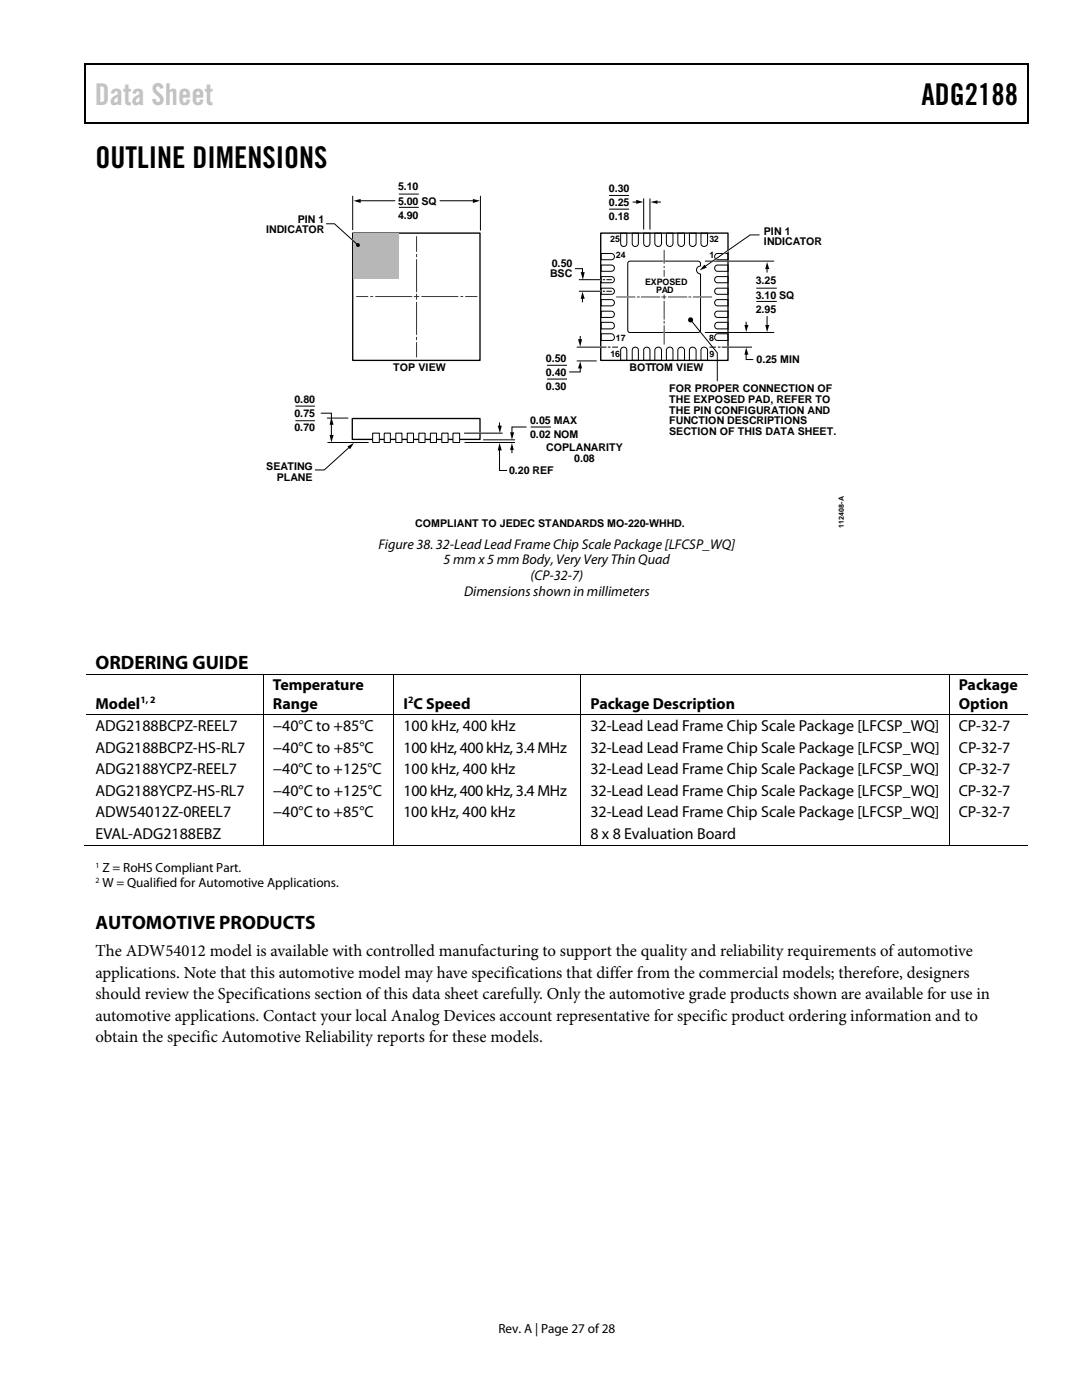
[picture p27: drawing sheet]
<svg xmlns="http://www.w3.org/2000/svg" width="216mm" height="279mm" viewBox="0 0 216 279" stroke-linecap="round" stroke-linejoin="round" font-family="sans-serif">
<defs><g id="words">
<text font-size="6" fill="#c0c0c0" x="18.9" y="21">Data Sheet</text>
<g font-size="6">
<text x="183.9" y="21">ADG2188</text>
<text x="19" y="33.6">OUTLINE DIMENSIONS</text>
</g>
<g font-size="3.9">
<text x="19" y="133.5">ORDERING GUIDE</text>
<text x="19" y="185.4">AUTOMOTIVE PRODUCTS</text>
</g>
<g font-size="3.3">
<text x="19" y="190.9">The ADW54012 model is available with controlled manufacturing to support the quality and reliability requirements of automotive</text>
<text x="19" y="195.2">applications. Note that this automotive model may have specifications that differ from the commercial models; therefore, designers</text>
<text x="19" y="199.4">should review the Specifications section of this data sheet carefully. Only the automotive grade products shown are available for use in</text>
<text x="19" y="203.7">automotive applications. Contact your local Analog Devices account representative for specific product ordering information and to</text>
<text x="19" y="208">obtain the specific Automotive Reliability reports for these models.</text>
</g>
<g font-size="3.2">
<text x="54.5" y="137.8">Temperature</text>
<text x="191.3" y="137.8">Package</text>
<text x="19" y="141.4">Model</text>
<text x="54.5" y="141.4">Range</text>
<text x="80.5" y="141.4">I C Speed</text>
<text x="117.8" y="141.4">Package Description</text>
<text x="191.3" y="141.4">Option</text>
<text x="19" y="145.9">ADG2188BCPZ-REEL7</text>
<text x="54.4" y="145.9">−40°C to +85°C</text>
<text x="80.5" y="145.9">100 kHz, 400 kHz</text>
<text x="117.8" y="145.9">32-Lead Lead Frame Chip Scale Package [LFCSP_WQ]</text>
<text x="191.3" y="145.9">CP-32-7</text>
<text x="19" y="150.2">ADG2188BCPZ-HS-RL7</text>
<text x="19" y="154.5">ADG2188YCPZ-REEL7</text>
<text x="54.4" y="154.5">−40°C to +125°C</text>
<text x="54.4" y="150.2">−40°C to +85°C</text>
<text x="80.5" y="154.5">100 kHz, 400 kHz</text>
<text x="80.5" y="150.2">100 kHz, 400 kHz, 3.4 MHz</text>
<text x="117.8" y="154.5">32-Lead Lead Frame Chip Scale Package [LFCSP_WQ]</text>
<text x="117.8" y="150.2">32-Lead Lead Frame Chip Scale Package [LFCSP_WQ]</text>
<text x="191.3" y="154.5">CP-32-7</text>
<text x="191.3" y="150.2">CP-32-7</text>
<text x="19" y="158.8">ADG2188YCPZ-HS-RL7</text>
<text x="54.4" y="158.8">−40°C to +125°C</text>
<text x="80.5" y="158.8">100 kHz, 400 kHz, 3.4 MHz</text>
<text x="117.8" y="158.8">32-Lead Lead Frame Chip Scale Package [LFCSP_WQ]</text>
<text x="191.3" y="158.8">CP-32-7</text>
<text x="19" y="163.1">ADW54012Z-0REEL7</text>
<text x="19" y="167.4">EVAL-ADG2188EBZ</text>
<text x="54.4" y="163.1">−40°C to +85°C</text>
<text x="80.5" y="163.1">100 kHz, 400 kHz</text>
<text x="117.8" y="167.4">8 x 8 Evaluation Board</text>
<text x="117.8" y="163.1">32-Lead Lead Frame Chip Scale Package [LFCSP_WQ]</text>
<text x="191.3" y="163.1">CP-32-7</text>
</g>
<g font-size="2.8">
<text x="75.5" y="109.5">Figure 38. 32-Lead Lead Frame Chip Scale Package [LFCSP_WQ]</text>
<text x="88.5" y="112.6">5 mm x 5 mm Body, Very Very Thin Quad</text>
<text x="92.6" y="119">Dimensions shown in millimeters</text>
<text x="105.9" y="115.8">(CP-32-7)</text>
</g>
<g font-size="2.6">
<text x="20.4" y="174.1">Z = RoHS Compliant Part.</text>
<text x="20.4" y="177">W = Qualified for Automotive Applications.</text>
<text x="99.5" y="266">Rev. A | Page 27 of 28</text>
</g>
<g font-size="2.1">
<text x="79.4" y="38">5.10</text>
<text x="79.4" y="40.8">5.00 SQ</text>
<text x="121.5" y="38.2">0.30</text>
<text x="121.5" y="41.1">0.25</text>
<text x="53.1" y="46.5">INDICATOR</text>
<text x="59.4" y="44.4">PIN 1</text>
<text x="79.4" y="43.7">4.90</text>
<text x="121.5" y="43.9">0.18</text>
<text x="152.4" y="46.8">PIN 1</text>
<text x="110.1" y="53.2">0.50</text>
<text x="152.4" y="48.9">INDICATOR</text>
<text x="109.8" y="55.4">BSC</text>
<text x="150.8" y="56.7">3.25</text>
<text x="150.8" y="59.6">3.10 SQ</text>
<text x="150.8" y="62.4">2.95</text>
<text x="78.5" y="74.1">TOP VIEW</text>
<text x="108.9" y="72.2">0.50</text>
<text x="108.9" y="75">0.40</text>
<text x="108.9" y="77.9">0.30</text>
<text x="125.6" y="74.1">BOTTOM VIEW</text>
<text x="151" y="72.4">0.25 MIN</text>
<text x="58.8" y="80.5">0.80</text>
<text x="58.8" y="83.3">0.75</text>
<text x="133.5" y="78.3">FOR PROPER CONNECTION OF</text>
<text x="133.5" y="80.4">THE EXPOSED PAD, REFER TO</text>
<text x="133.5" y="82.6">THE PIN CONFIGURATION AND</text>
<text x="58.8" y="86.1">0.70</text>
<text x="105.8" y="84.5">0.05 MAX</text>
<text x="105.8" y="87.4">0.02 NOM</text>
<text x="133.5" y="84.7">FUNCTION DESCRIPTIONS</text>
<text x="133.5" y="86.8">SECTION OF THIS DATA SHEET.</text>
<text x="53.1" y="93.9">SEATING</text>
<text x="55.2" y="96">PLANE</text>
<text x="101.6" y="94.6">0.20 REF</text>
<text x="109" y="90.1">COPLANARITY</text>
<text x="114.6" y="92.2">0.08</text>
<text x="82.8" y="105.2">COMPLIANT TO JEDEC STANDARDS MO-220-WHHD.</text>
</g>
<g font-size="1.9">
<text x="28" y="140.4">1, 2</text>
<text x="81.4" y="140.4">2</text>
</g>
<g font-size="1.8">
<text x="121.8" y="48.3">25</text>
<text x="122.9" y="51.5">24</text>
<text x="141.6" y="48.3">32</text>
<text x="141.6" y="51.4">1</text>
<text x="128.7" y="56.8">EXPOSED</text>
<text x="130.9" y="58.4">PAD</text>
<text x="121.8" y="71.2">16</text>
<text x="122.9" y="68">17</text>
<text x="141.5" y="68">8</text>
<text x="141.6" y="71.2">9</text>
</g>
<g font-size="1.6">
<text x="19" y="173.2">1</text>
<text x="19" y="176.1">2</text>
</g>
<text font-size="1.4" x="168.4" y="105.3" transform="rotate(-90 168.4 105.3)">112408-A</text>
</g></defs>
<path d="M16.9 12.7h.2v1h-.2zM205.1 12.7h.2v1h-.2zM205.1 12.7h.2v.3h-.2zM82.3 24.4h.2v.3h-.2zM205.1 24.4h.2v.3h-.2z" fill="#000"/>
<path d="M16.9 12.8h188.2M17 13.7v11M205.2 13.7v11M205.1 24.5h-188.2" fill="none" stroke="#000" stroke-width=".25"/>
<path d="M70.4 39.2v6.6M95.9 39.2v6.7M140.7 52.1h13.8M150.9 57.5h4.1M140.7 66.4h13.8M150.9 60.2h4.1" fill="none" stroke="#000" stroke-width=".2"/>
<path d="M119.9 46.5h25.4v25.4h-25.4zM70.3 83.5h25.5v4.2h-25.5z" fill="none" stroke="#000" stroke-width=".27"/>
<path d="M145.1 52.1h.3M145.1 66.4h.3" fill="none" stroke="#fff" stroke-width=".27"/>
<g fill="#fff" stroke="#000" stroke-width=".2">
<path d="M74.4 86.4h1.3v1.9h-1.3z"/>
<path d="M76.7 86.4h1.2v1.9h-1.2z"/>
<path d="M79 86.4h1.2v1.9h-1.2z"/>
<path d="M81.3 86.4h1.2v1.9h-1.2z"/>
<path d="M83.6 86.4h1.2v1.9h-1.2z"/>
<path d="M85.9 86.4h1.2v1.9h-1.2z"/>
<path d="M88.2 86.4h1.2v1.9h-1.2z"/>
<path d="M90.4 86.4h1.3v1.9h-1.3z"/>
</g>
<path d="M65.2 83.4h4.3M65.3 88.3h8.3M69.8 89.2l-5.1 4.6h-1.9M92.7 88.3h10.1M92.7 86.4h7.5M96.5 87.8h6.2M99.7 89.6v4.3h1.5M99.7 84.4v.8M102.2 89.6v.7M105.1 85.2h-2.9v1.3M105.9 85.2h4" fill="none" stroke="#000" stroke-width=".2"/>
<path d="M69.3 89.1l1.3-.7-.8 1.2zM99.3 84.9h.8l-.3 1.5zM99.7 88.4l.4 1.5h-.8zM101.8 86.3h.8l-.4 1.5zM102.2 88.4l.3 1.4h-.7z" fill="#000"/>
<path d="M70.1 47.7l.6 .6M95.6 86.4h.5" fill="none" stroke="#fff" stroke-width=".27"/>
<path d="M70.4 46.5h25.4v25.4h-25.4z" fill="none" stroke="#000" stroke-width=".27"/>
<path d="M70.5 46.6h9.2v9.1h-9.2z" fill="#b5b7b9"/>
<path d="M65.1 44.7h1.6l4.7 4.2M114.7 53.6h1.5v1M116.2 59.4v.9" fill="none" stroke="#000" stroke-width=".2"/>
<g fill="#000">
<path d="M115.9 54.3h.8l-.4 1.5zM116.2 58.2l.5 1.4h-.8z"/>
<circle cx="71.4" cy="48.9" r=".39"/>
</g>
<path d="M153.1 53.4v1" fill="none" stroke="#010101" stroke-width=".2"/>
<path d="M153.1 52.3l.4 1.4h-.8z" fill="#010101"/>
<path d="M153.1 63.1v2" fill="none" stroke="#010101" stroke-width=".2"/>
<path d="M152.7 64.9h.8l-.4 1.4z" fill="#010101"/>
<path d="M64 82.5h2.1v2.1M66.1 84.5v2.6" fill="none" stroke="#000" stroke-width=".2"/>
<path d="M65.8 86.8h.8l-.5 1.5zM66.1 83.3l.5 1.5h-.8z" fill="#000"/>
<path d="M87.7 40.1h6.9" fill="none" stroke="#010101" stroke-width=".2"/>
<path d="M94.4 39.7l1.4 .4-1.4 .4z" fill="#010101"/>
<path d="M71.7 40.1h7.2" fill="none" stroke="#010101" stroke-width=".2"/>
<path d="M70.5 40.1l1.5-.4v.8z" fill="#010101"/>
<path d="M119.6 55.8h.4M119.6 58.1h.4M125.2 59.3h.1M132.5 52v.3M132.6 48.6v.2M139.7 59.3h.2M145.6 49.8l-3.7 2.6M119.6 69.3h.4M132.5 60.4v.2M132.5 66.3v.1M132.6 61.7v.2M145.1 69.3h.5" fill="none" stroke="#fff" stroke-width=".27"/>
<g fill="none" stroke="#000" stroke-width=".2">
<path d="M79.6 38.7h4M121.5 39h4M128.4 39.7v6M129.7 39.7v6M79.6 41.4h4M115.6 55.8h4.4M115.6 58.1h4.4M120 59.8h2a.62 .62 0 0 1 .6 .6 .62 .62 0 0 1-.6 .6h-2zM120 57.5h2a.61 .61 0 0 1 .6 .6 .61 .61 0 0 1-.6 .6h-2zM120 55.2h2a.61 .61 0 0 1 .6 .6 .61 .61 0 0 1-.6 .6h-2zM120 52.9h2a.62 .62 0 0 1 .6 .6 .62 .62 0 0 1-.6 .6h-2zM120 50.6h2a.62 .62 0 0 1 .6 .6 .62 .62 0 0 1-.6 .6h-2z"/>
<path d="M120.4 55.8h.2M120.4 58.1h.2M121.1 55.8h.9M121.1 58.1h.9M121.5 41.7h4M123.8 46.5h1.3v2.1a.61 .61 0 0 1-.6 .6 .61 .61 0 0 1-.7-.6zM125.5 52.2l13.8-.1a.61 .61 0 0 1 .5 .7 .61 .61 0 0 1-.6 .5 .87 .87 0 0 0 .6 1.4v11.2l-.3 .4-13.8 .1-.2-.1-.2-.4v-13.4zM126.2 46.5h1.2v2.1a.61 .61 0 0 1-.6 .6 .61 .61 0 0 1-.6-.6zM126.2 40.3h1M128.4 46.5h1.3v2.1a.62 .62 0 0 1-.6 .6 .62 .62 0 0 1-.7-.6zM130.7 46.5h1.3v2.1a.67 .67 0 0 1-.7 .6 .67 .67 0 0 1-.6-.6zM130.9 40.3h1"/>
<path d="M133 46.5h1.3v2.1a.66 .66 0 0 1-.7 .6 .66 .66 0 0 1-.6-.6zM135.3 46.5h1.3v2.1a.67 .67 0 0 1-.7 .6 .67 .67 0 0 1-.6-.6zM137.6 46.5h1.3v2.1a.67 .67 0 0 1-.7 .6 .67 .67 0 0 1-.6-.6zM139.9 46.5h1.3v2.1a.66 .66 0 0 1-.7 .6 .66 .66 0 0 1-.6-.6zM142.8 60l.3-.2h2.2v1.2h-2.2a.63 .63 0 0 1-.3-1zM142.8 50.8l.3-.2h2.2v1.2h-2.2a.63 .63 0 0 1-.3-1zM142.9 57.6l2.4-.1v1.2h-2.2a.63 .63 0 0 1-.5-.4 .63 .63 0 0 1 .3-.7zM142.9 55.3l2.4-.1v1.2h-2.2a.63 .63 0 0 1-.5-.5 .63 .63 0 0 1 .3-.6zM142.9 53l2.4-.1v1.2h-2.2a.64 .64 0 0 1-.5-.5 .64 .64 0 0 1 .3-.6zM151.6 46.9h-1.9l-9.1 6.4M109.2 72.9h3.9M109.2 75.6h3.9"/>
<path d="M115.1 69.3h5.9M115.1 72h4M115.8 73.3v.9h-2.2M115.8 67.1v.8M120 66.6h2a.67 .67 0 0 1 .6 .7 .67 .67 0 0 1-.6 .6h-2zM120 64.3h2a.66 .66 0 0 1 .6 .7 .66 .66 0 0 1-.6 .6h-2zM120 62.1h2a.62 .62 0 0 1 .6 .6 .62 .62 0 0 1-.6 .7h-2zM121.3 69.3h.5M122.2 69.3h1.1M124 69.5a.62 .62 0 0 1 .7-.2 .62 .62 0 0 1 .4 .6v2h-1.3v-2zM126.3 69.5a.62 .62 0 0 1 .7-.2 .62 .62 0 0 1 .4 .6v2h-1.2v-2zM128.6 69.5a.63 .63 0 0 1 .7-.2 .63 .63 0 0 1 .4 .6v2h-1.3v-2z"/>
<path d="M130.9 69.5a.66 .66 0 0 1 .7-.2 .66 .66 0 0 1 .4 .6v2h-1.3v-2zM133.2 69.5a.64 .64 0 0 1 .7-.2 .64 .64 0 0 1 .4 .6v2h-1.3v-2zM135.5 69.5a.66 .66 0 0 1 .7-.2 .66 .66 0 0 1 .4 .6v2h-1.3v-2zM137.7 69.5a.7 .7 0 0 1 1.2 .4v2h-1.3v-2zM137.8 63.9l5.3 6.5v5.6M140 69.5a.69 .69 0 0 1 1.2 .4v2h-1.3v-2zM141.5 69.3h1.4M142.8 66.8l.3-.2h2.2v1.3h-2.2a.65 .65 0 0 1-.3-1.1zM142.8 64.5l.3-.2h2.2v1.3h-2.2a.65 .65 0 0 1-.3-1.1zM142.9 62.2l2.4-.1v1.3h-2.2a.64 .64 0 0 1-.5-.5 .64 .64 0 0 1 .3-.7zM143.2 69.3h.6M144 69.3h6.1"/>
<path d="M148.9 70.5v1.3h1.4M148.9 64.3v.8M58.9 81h3.9M58.9 84h3.9M17.1 134.5h188M52.6 134.6v8M78.6 134.6v8M115.9 134.6v8M189.4 134.6v8M17.1 142.7h188M52.6 142.8v25.9M78.6 142.8v25.9"/>
<path d="M115.9 142.8v25.9M189.4 142.8v25.9M16.9 168.7h35.6M52.6 168.7h25.9M78.7 168.7h37.1M116 168.7h73.3M189.5 168.7h15.6"/>
</g>
<g fill="#000">
<path d="M129.8 40.3l1.4-.3v.7zM126.9 39.9l1.5 .4-1.5 .4zM140.6 52.8l.4 .6-1.4 .6zM115.3 67.7h.8l-.3 1.5zM115.8 72.1l.3 1.4h-.8zM148.5 64.9h.8l-.4 1.4zM148.9 69.4l.4 1.4h-.8z"/>
<circle cx="137.8" cy="63.9" r=".5"/>
</g>
<g fill="none" stroke="#333" stroke-width=".2">
<path d="M71.2 59.2h2.2M74 59.2h.4M75 59.2h7.1M82.7 59.2h.9M83.1 47.2v3M83.1 50.8v.4M83.1 51.8v6.4M83.1 58.7v1M84.2 59.2h7.2M92 59.2h.3M92.9 59.2h2.3M123 59.3h3.7"/>
<path d="M127.2 59.3h.4M128 59.3h3.6M132.1 59.3h.8M132.5 50v2.5M132.5 53.1v.4M132.5 54v1.1M132.5 58.9v.7M133.4 59.3h3.6M137.5 59.3h.3M138.4 59.3h3.6M83.1 60.3v6.4M83.1 67.3v.5"/>
<path d="M83.1 68.4v2.8M132.5 60.2v3.5M132.5 64.1v.4M132.5 65v3.7"/>
</g>
<use href="#words"/>
</svg>
